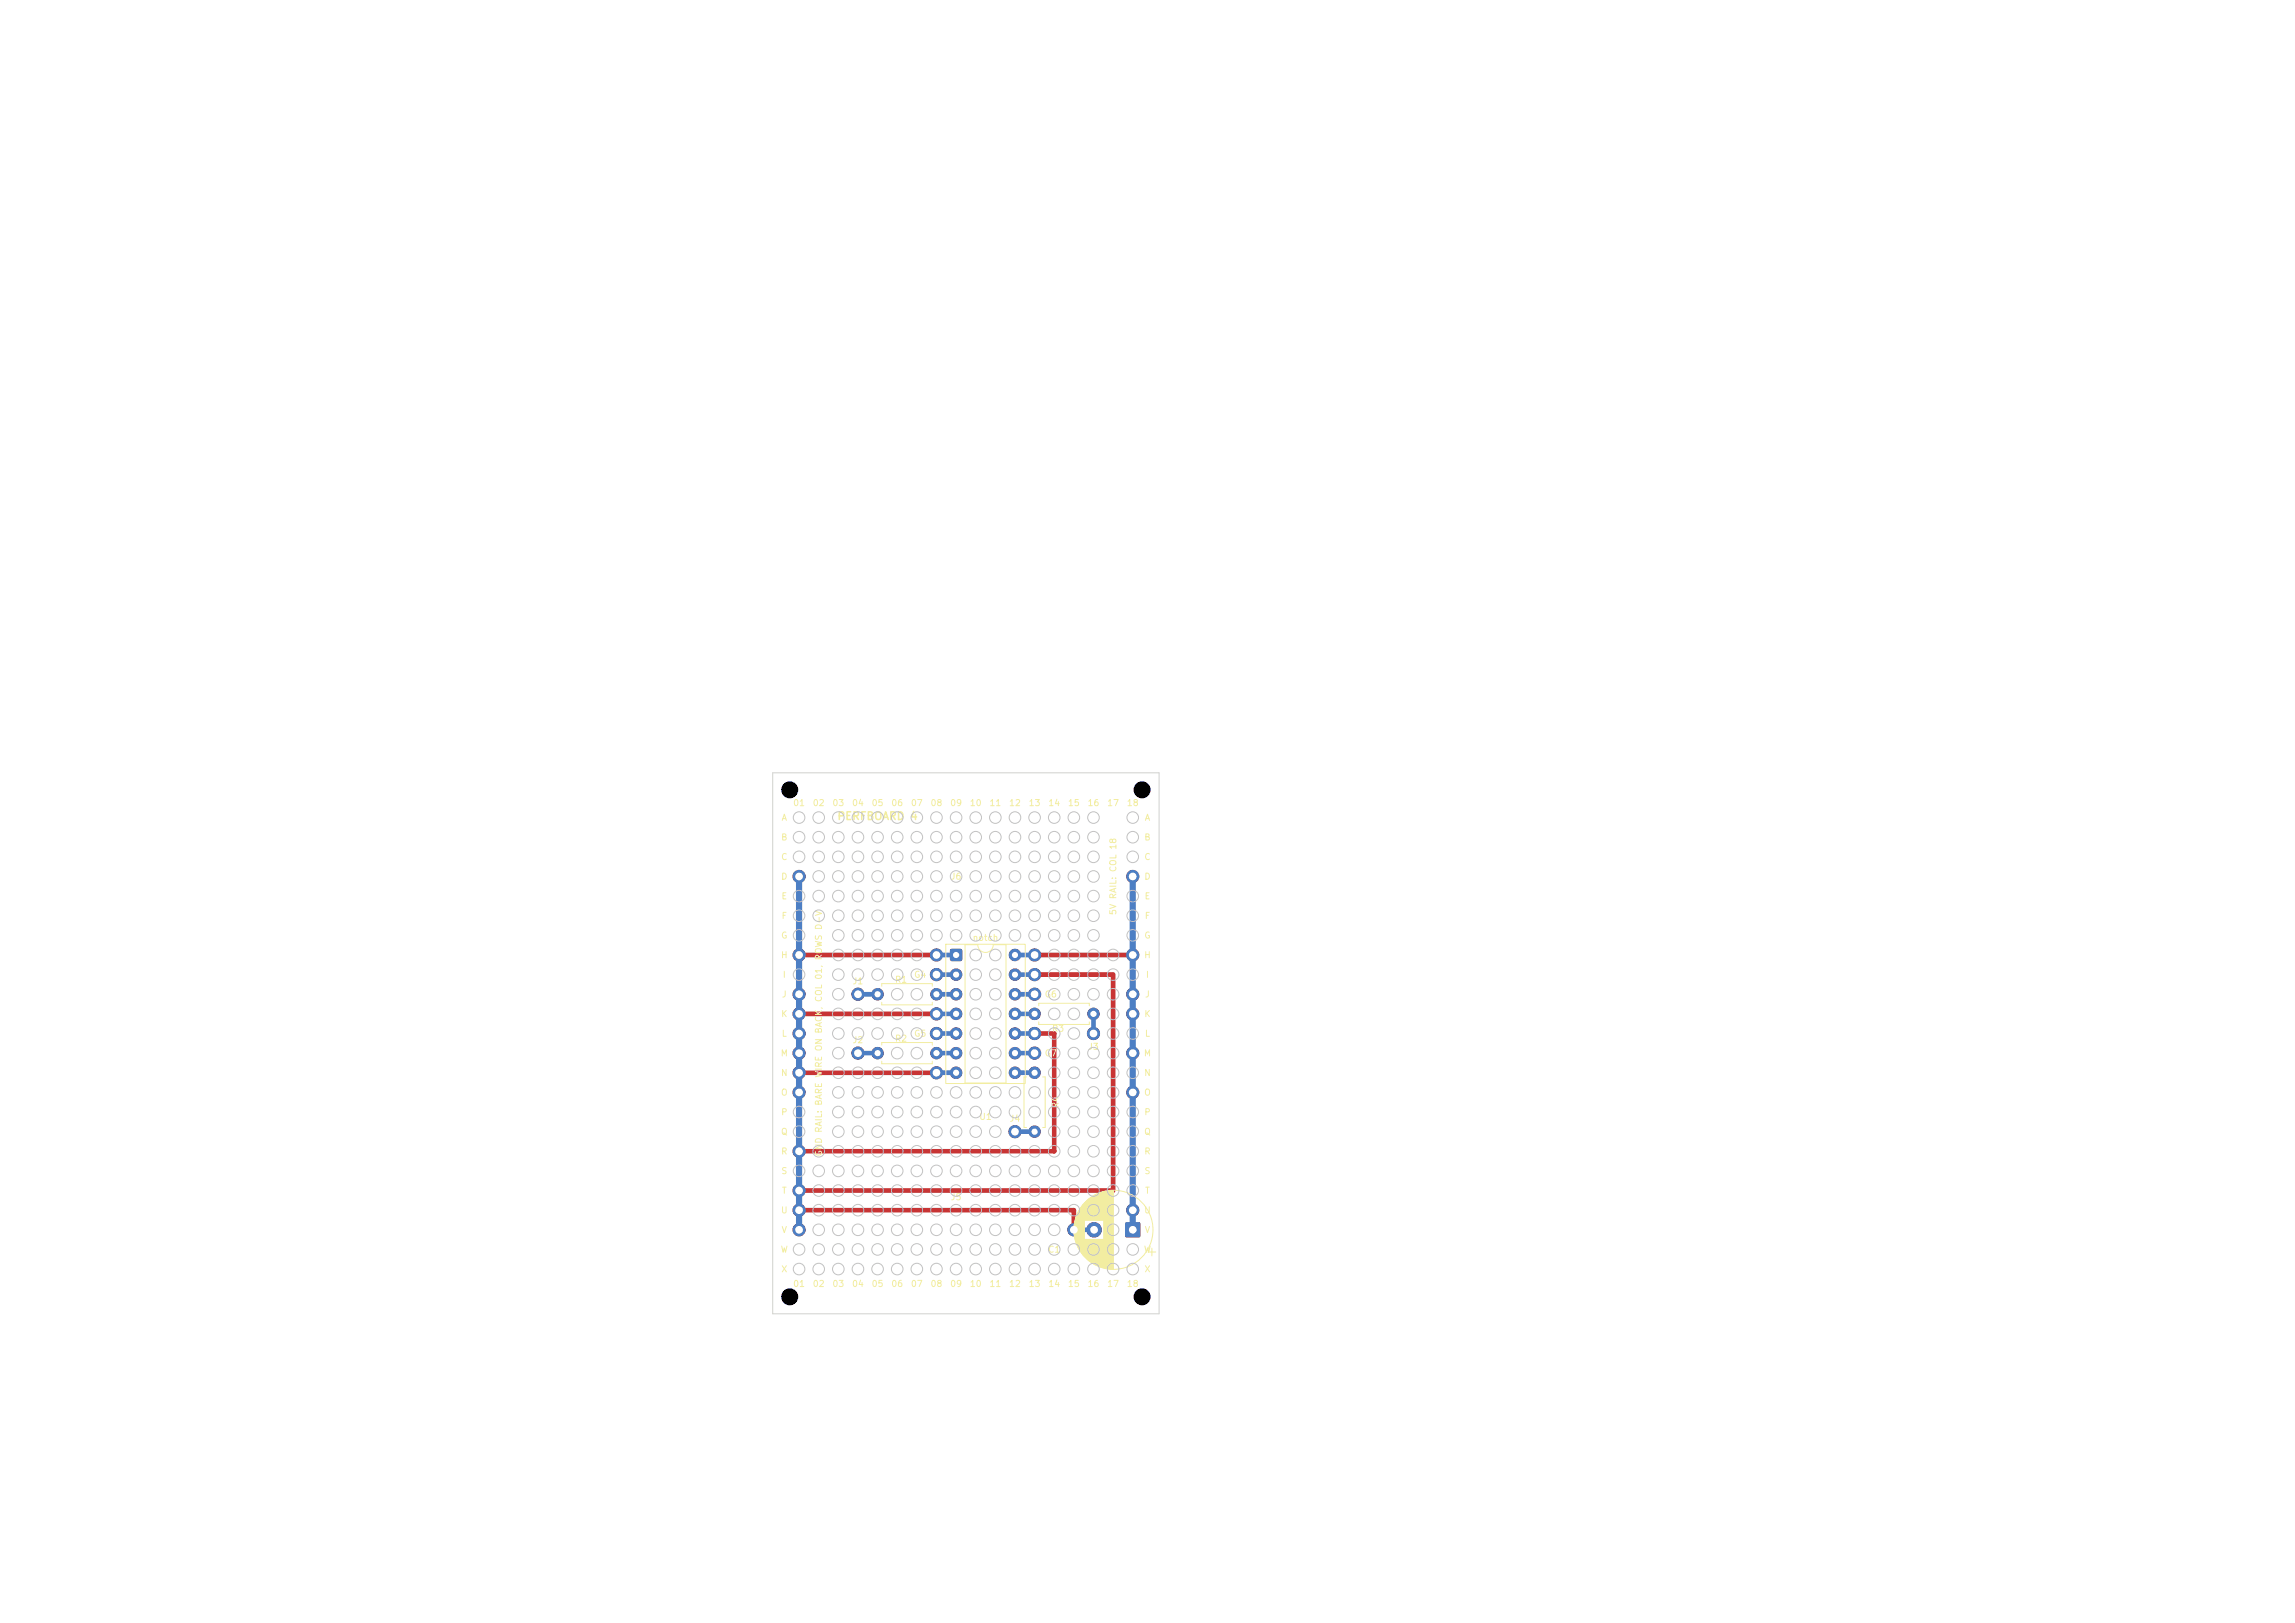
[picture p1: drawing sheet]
<svg xmlns="http://www.w3.org/2000/svg" width="297mm" height="210mm" viewBox="0 0 297 210" stroke-linecap="round" stroke-linejoin="round" font-family="sans-serif">
<defs><g id="words">
<text font-size="1" fill="#f2eda1" x="108.3" y="106.3">PERFBOARD 4</text>
<g font-size=".8" fill="#f2eda1">
<text x="101.1" y="106.4">A</text>
<text x="102.6" y="104.5">01</text>
<text x="105.1" y="104.5">02</text>
<text x="107.6" y="104.5">03</text>
<text x="110.2" y="104.5">04</text>
<text x="112.7" y="104.5">05</text>
<text x="115.3" y="104.5">06</text>
<text x="117.8" y="104.5">07</text>
<text x="120.3" y="104.5">08</text>
<text x="122.9" y="104.5">09</text>
<text x="125.4" y="104.5">10</text>
<text x="128" y="104.5">11</text>
<text x="130.5" y="104.5">12</text>
<text x="133" y="104.5">13</text>
<text x="135.6" y="104.5">14</text>
<text x="138.1" y="104.5">15</text>
<text x="140.7" y="104.5">16</text>
<text x="143.2" y="104.5">17</text>
<text x="145.7" y="104.5">18</text>
<text x="148.1" y="106.4">A</text>
<text x="101" y="108.9">B</text>
<text x="101" y="111.5">C</text>
<text x="148" y="108.9">B</text>
<text x="148" y="111.5">C</text>
<text x="101" y="114">D</text>
<text x="101.1" y="116.6">E</text>
<text x="101.1" y="119.1">F</text>
<text x="123" y="114">J6</text>
<text x="144.7" y="118.5" transform="rotate(-90 144.7 118.5)">5V RAIL: COL 18</text>
<text x="148" y="114">D</text>
<text x="148.1" y="116.6">E</text>
<text x="148.1" y="119.1">F</text>
<text x="101" y="124.2">H</text>
<text x="101" y="121.6">G</text>
<text x="125.8" y="121.9">notch</text>
<text x="148" y="124.2">H</text>
<text x="148" y="121.6">G</text>
<text x="101" y="131.8">K</text>
<text x="101.1" y="129.3">J</text>
<text x="101.2" y="126.7">I</text>
<text x="110.3" y="127.6">J1</text>
<text x="115.7" y="127.4">R1</text>
<text x="118.2" y="126.7">G4</text>
<text x="135.1" y="129.3">G6</text>
<text x="148" y="131.8">K</text>
<text x="148.1" y="129.3">J</text>
<text x="148.2" y="126.7">I</text>
<text x="101" y="136.9">M</text>
<text x="101.1" y="134.3">L</text>
<text x="110.3" y="135.2">J2</text>
<text x="115.7" y="135">R2</text>
<text x="118.2" y="134.3">G5</text>
<text x="135.1" y="136.9">G7</text>
<text x="136.1" y="133.7">R3</text>
<text x="140.7" y="136">J3</text>
<text x="148" y="136.9">M</text>
<text x="148.1" y="134.3">L</text>
<text x="101" y="139.4">N</text>
<text x="101" y="142">O</text>
<text x="137.2" y="143.5" transform="rotate(-90 137.2 143.5)">R4</text>
<text x="148" y="139.4">N</text>
<text x="148" y="142">O</text>
<text x="101" y="147">Q</text>
<text x="101" y="144.5">P</text>
<text x="101" y="149.6">R</text>
<text x="106.6" y="149.7" transform="rotate(-90 106.6 149.7)">GND RAIL: BARE WIRE ON BACK, COL 01, ROWS D-V</text>
<text x="126.7" y="145.1">U1</text>
<text x="130.6" y="145.3">J4</text>
<text x="148" y="147">Q</text>
<text x="148" y="144.5">P</text>
<text x="148" y="149.6">R</text>
<text x="101" y="152.1">S</text>
<text x="101.1" y="154.7">T</text>
<text x="123" y="155.5">J5</text>
<text x="148" y="152.1">S</text>
<text x="148.1" y="154.7">T</text>
<text x="101" y="157.2">U</text>
<text x="101.1" y="159.7">V</text>
<text x="148" y="157.2">U</text>
<text x="148.1" y="159.7">V</text>
<text x="101" y="162.3">W</text>
<text x="101" y="164.8">X</text>
<text x="102.6" y="166.7">01</text>
<text x="105.1" y="166.7">02</text>
<text x="107.6" y="166.7">03</text>
<text x="110.2" y="166.7">04</text>
<text x="112.7" y="166.7">05</text>
<text x="115.3" y="166.7">06</text>
<text x="117.8" y="166.7">07</text>
<text x="120.3" y="166.7">08</text>
<text x="122.9" y="166.7">09</text>
<text x="125.4" y="166.7">10</text>
<text x="128" y="166.7">11</text>
<text x="130.5" y="166.7">12</text>
<text x="133" y="166.7">13</text>
<text x="135.6" y="162.3">C1</text>
<text x="135.6" y="166.7">14</text>
<text x="138.1" y="166.7">15</text>
<text x="140.7" y="166.7">16</text>
<text x="143.2" y="166.7">17</text>
<text x="145.7" y="166.7">18</text>
<text x="148" y="162.3">W</text>
<text x="148" y="164.8">X</text>
</g>
</g></defs>
<g fill="#c83434">
<path d="M145.7 158.2l.1-.1h1.5l.2 .1 .1 .2v1.5l-.1 .2h-.2h-1.5h-.1l-.1-.2v-1.5z"/>
<path d="M123 122.8h.2h1.3v.2v1.3l-.2 .1-1.3-.1-.1-.2z"/>
<circle cx="146.6" cy="113.4" r=".85"/>
<circle cx="133.9" cy="128.6" r=".85"/>
<circle cx="121.2" cy="126.1" r=".85"/>
<circle cx="121.2" cy="133.7" r=".85"/>
<circle cx="133.9" cy="136.3" r=".85"/>
<circle cx="103.4" cy="113.4" r=".85"/>
<circle cx="133.9" cy="138.8" r=".8"/>
<circle cx="133.9" cy="146.4" r=".8"/>
<circle cx="103.4" cy="159.1" r=".85"/>
<circle cx="146.6" cy="156.6" r=".85"/>
<circle cx="121.2" cy="128.6" r=".8"/>
<circle cx="113.6" cy="128.6" r=".8"/>
<circle cx="146.6" cy="136.3" r=".85"/>
<circle cx="111" cy="136.3" r=".85"/>
<circle cx="103.4" cy="136.3" r=".85"/>
<circle cx="146.6" cy="131.2" r=".85"/>
<circle cx="141.5" cy="133.7" r=".85"/>
<circle cx="103.4" cy="133.7" r=".85"/>
<circle cx="141.6" cy="159.1" r="1"/>
<circle cx="146.6" cy="141.3" r=".85"/>
<circle cx="131.4" cy="146.4" r=".85"/>
<circle cx="103.4" cy="141.3" r=".85"/>
<circle cx="121.2" cy="136.3" r=".8"/>
<circle cx="113.6" cy="136.3" r=".8"/>
<circle cx="146.6" cy="128.6" r=".85"/>
<circle cx="111" cy="128.6" r=".85"/>
<circle cx="103.4" cy="128.6" r=".85"/>
<circle cx="133.9" cy="131.2" r=".8"/>
<circle cx="141.5" cy="131.2" r=".8"/>
<circle cx="123.7" cy="126.1" r=".8"/>
<circle cx="123.7" cy="128.6" r=".8"/>
<circle cx="123.7" cy="131.2" r=".8"/>
<circle cx="123.7" cy="133.7" r=".8"/>
<circle cx="123.7" cy="136.3" r=".8"/>
<circle cx="123.7" cy="138.8" r=".8"/>
<circle cx="131.3" cy="138.8" r=".8"/>
<circle cx="131.3" cy="136.3" r=".8"/>
<circle cx="131.3" cy="133.7" r=".8"/>
<circle cx="131.3" cy="131.2" r=".8"/>
<circle cx="131.3" cy="128.6" r=".8"/>
<circle cx="131.3" cy="126.1" r=".8"/>
<circle cx="131.3" cy="123.6" r=".8"/>
<circle cx="146.6" cy="123.6" r=".85"/>
<circle cx="133.9" cy="123.6" r=".85"/>
<circle cx="103.4" cy="138.8" r=".85"/>
<circle cx="103.4" cy="131.2" r=".85"/>
<circle cx="103.4" cy="123.6" r=".85"/>
<circle cx="103.4" cy="154" r=".85"/>
<circle cx="121.2" cy="123.6" r=".85"/>
<circle cx="103.4" cy="156.6" r=".85"/>
<circle cx="121.2" cy="131.2" r=".85"/>
<circle cx="133.9" cy="126.1" r=".85"/>
<circle cx="139" cy="159.1" r=".85"/>
<circle cx="133.9" cy="133.7" r=".85"/>
<circle cx="121.2" cy="138.8" r=".85"/>
<circle cx="103.4" cy="149" r=".85"/>
</g>
<path d="M103.4 123.6h17.8M103.4 138.8h17.8M103.4 131.2h17.8M133.9 123.6h12.7M133.9 126.1h10.1v28h-40.6M133.9 133.7h2.5v15.3h-33M103.4 156.6h35.6v2.5" fill="none" stroke="#c83434" stroke-width=".6"/>
<g fill="#4d7fc4">
<path d="M145.7 158.2l.1-.1h1.5l.2 .1 .1 .2v1.5l-.1 .2h-.2h-1.5h-.1l-.1-.2v-1.5z"/>
<path d="M123 122.8h.2h1.3v.2v1.3l-.2 .1-1.3-.1-.1-.2z"/>
<circle cx="146.6" cy="113.4" r=".85"/>
<circle cx="133.9" cy="128.6" r=".85"/>
<circle cx="121.2" cy="126.1" r=".85"/>
<circle cx="121.2" cy="133.7" r=".85"/>
<circle cx="133.9" cy="136.3" r=".85"/>
<circle cx="103.4" cy="113.4" r=".85"/>
<circle cx="133.9" cy="138.8" r=".8"/>
<circle cx="133.9" cy="146.4" r=".8"/>
<circle cx="103.4" cy="159.1" r=".85"/>
<circle cx="146.6" cy="156.6" r=".85"/>
<circle cx="121.2" cy="128.6" r=".8"/>
<circle cx="113.6" cy="128.6" r=".8"/>
<circle cx="146.6" cy="136.3" r=".85"/>
<circle cx="111" cy="136.3" r=".85"/>
<circle cx="103.4" cy="136.3" r=".85"/>
<circle cx="146.6" cy="131.2" r=".85"/>
<circle cx="141.5" cy="133.7" r=".85"/>
<circle cx="103.4" cy="133.7" r=".85"/>
<circle cx="141.6" cy="159.1" r="1"/>
<circle cx="146.6" cy="141.3" r=".85"/>
<circle cx="131.4" cy="146.4" r=".85"/>
<circle cx="103.4" cy="141.3" r=".85"/>
<circle cx="121.2" cy="136.3" r=".8"/>
<circle cx="113.6" cy="136.3" r=".8"/>
<circle cx="146.6" cy="128.6" r=".85"/>
<circle cx="111" cy="128.6" r=".85"/>
<circle cx="103.4" cy="128.6" r=".85"/>
<circle cx="133.9" cy="131.2" r=".8"/>
<circle cx="141.5" cy="131.2" r=".8"/>
<circle cx="123.7" cy="126.1" r=".8"/>
<circle cx="123.7" cy="128.6" r=".8"/>
<circle cx="123.7" cy="131.2" r=".8"/>
<circle cx="123.7" cy="133.7" r=".8"/>
<circle cx="123.7" cy="136.3" r=".8"/>
<circle cx="123.7" cy="138.8" r=".8"/>
<circle cx="131.3" cy="138.8" r=".8"/>
<circle cx="131.3" cy="136.3" r=".8"/>
<circle cx="131.3" cy="133.7" r=".8"/>
<circle cx="131.3" cy="131.2" r=".8"/>
<circle cx="131.3" cy="128.6" r=".8"/>
<circle cx="131.3" cy="126.1" r=".8"/>
<circle cx="131.3" cy="123.6" r=".8"/>
<circle cx="146.6" cy="123.6" r=".85"/>
<circle cx="133.9" cy="123.6" r=".85"/>
<circle cx="103.4" cy="138.8" r=".85"/>
<circle cx="103.4" cy="131.2" r=".85"/>
<circle cx="103.4" cy="123.6" r=".85"/>
<circle cx="103.4" cy="154" r=".85"/>
<circle cx="121.2" cy="123.6" r=".85"/>
<circle cx="103.4" cy="156.6" r=".85"/>
<circle cx="121.2" cy="131.2" r=".85"/>
<circle cx="133.9" cy="126.1" r=".85"/>
<circle cx="139" cy="159.1" r=".85"/>
<circle cx="133.9" cy="133.7" r=".85"/>
<circle cx="121.2" cy="138.8" r=".85"/>
<circle cx="103.4" cy="149" r=".85"/>
</g>
<g fill="none" stroke="#4d7fc4" stroke-width=".6">
<path d="M111 128.7h2.6M111 136.3h2.6M121.2 123.6h2.5M121.2 133.7h2.5M121.2 131.2h2.5M121.2 138.8h2.5M121.2 126.1h2.5M121.2 128.7h2.5M121.2 136.3h2.5M131.3 123.6h2.6M131.3 133.7h2.6M131.3 131.2h2.6"/>
<path d="M131.3 138.8h2.6M131.3 126.1h2.6M131.3 128.7h2.6M131.3 136.3h2.6M141.5 131.2v2.5M131.3 146.4h2.6M139 159.1h2.5"/>
</g>
<path d="M103.4 113.4v45.7M146.6 113.4v45.7" fill="none" stroke="#4d7fc4" stroke-width=".8"/>
<g fill="none" stroke="#f2eda1" stroke-width=".13">
<path d="M114.1 127.6v-.3h6.5v.3M114.1 129.7v.3h6.5v-.3M114.1 135.2v-.3h6.5v.3M114.1 137.3v.3h6.5v-.3M122.4 122.2h10.3v18h-10.3zM124.9 122.2h1.6a1 1 0 0 0 1 1 1 1 0 0 0 1-1h1.7v17.9h-5.3zM132.8 139.4h-.3v6.5h.3M134.4 130.2v-.4h6.6v.4M134.4 132.2v.4h6.6v-.4M134.9 139.4h.4v6.5h-.4M139 158.5v1.2M139 158.3v1.7"/>
<path d="M139.1 158.1v2.1M139.1 157.9v2.5M139.2 157.8v2.7M139.2 157.6v3M139.3 157.5v3.3M139.3 157.4v3.5M139.3 157.3v3.7M139.4 157.2v3.9M139.4 157.1v4.1M139.4 157v4.3M139.5 156.9v4.4M139.5 156.8v4.6"/>
<path d="M139.6 156.8v4.7M139.6 156.7v4.9M139.7 156.6v5M139.7 156.6v5.1M139.7 156.5v5.3M139.8 156.4v5.4M139.8 156.4v5.5M139.8 156.3v5.7M139.9 156.2v5.8M139.9 156.2v5.9M140 156.1v6M140 156.1v6.1"/>
<path d="M140.1 156v6.2M140.1 156v6.3M140.1 155.9v6.4M140.2 155.9v6.5M140.2 155.8v6.6M140.2 155.8v6.7M140.3 155.7v6.8M140.3 155.7v6.9M140.4 155.7v2.2M140.4 155.6v2.3M140.5 155.6v2.3M140.5 155.5v2.4"/>
<path d="M140.6 155.5v2.4M140.6 155.4v2.5M140.7 155.3v2.6M140.8 155.3v2.6M140.8 155.2v2.7M140.9 155.2v2.7M140.9 155.1v2.8M141 155.1v2.8M141.1 155v2.9M141.2 155v2.9M141.2 154.9v3M141.3 154.9v3"/>
<path d="M141.4 154.8v3.1M141.5 154.8v3.1M141.5 154.7v3.2M141.6 154.7v3.2M141.7 154.6v3.3M141.8 154.6v3.3M141.9 154.5v3.4M142 154.5v3.4M142.1 154.5v3.4M142.1 154.4v3.5M142.2 154.4v3.5M142.3 154.4v3.5"/>
<path d="M142.4 154.3v3.6M142.5 154.3v3.6M142.6 154.3v3.6M142.7 154.2v3.7M142.8 154.2v3.7M142.8 154.2v9.9M142.9 154.2v9.9M143 154.2v9.9M143.1 154.1v10M143.2 154.1v10M143.3 154.1v10M143.3 154.1v10.1"/>
<path d="M143.4 154.1v10.1M143.5 154.1v10.1M143.6 154.1v10.1M143.7 154.1v10.1M143.8 154.1v10.1M143.9 154.1v10.1M144 154.1v10.1M144.1 154.1v10.1M140.4 160.4v2.2M140.4 160.4v2.3M140.5 160.4v2.3M140.5 160.4v2.4"/>
<path d="M140.6 160.4v2.4M140.6 160.4v2.5M140.7 160.4v2.5M140.7 160.4v2.6M140.8 160.4v2.6M140.9 160.4v2.7M141 160.4v2.8M141.1 160.4v2.8M141.1 160.4v2.9M141.2 160.4v2.9M141.2 160.4v3M141.3 160.4v3"/>
<path d="M141.4 160.4v3M141.4 160.4v3.1M141.5 160.4v3.1M141.6 160.4v3.1M141.6 160.4v3.2M141.7 160.4v3.2M141.8 160.4v3.3M141.9 160.4v3.3M142 160.4v3.4M142.1 160.4v3.4M142.2 160.4v3.4M142.2 160.4v3.5"/>
<path d="M142.3 160.4v3.5M142.4 160.4v3.5M142.5 160.4v3.6M142.6 160.4v3.6M142.7 160.4v3.6M142.8 160.4v3.6M148.6 162h1M149.1 161.5v1"/>
<circle cx="144.1" cy="159.1" r="5.1"/>
</g>
<g fill="none" stroke="#c2c2c2" stroke-width=".13">
<circle cx="103.4" cy="115.9" r=".75"/>
<circle cx="103.4" cy="118.5" r=".75"/>
<circle cx="103.4" cy="110.9" r=".75"/>
<circle cx="103.4" cy="105.8" r=".75"/>
<circle cx="103.4" cy="108.3" r=".75"/>
<circle cx="105.9" cy="113.4" r=".75"/>
<circle cx="105.9" cy="118.5" r=".75"/>
<circle cx="105.9" cy="108.3" r=".75"/>
<circle cx="105.9" cy="115.9" r=".75"/>
<circle cx="105.9" cy="105.8" r=".75"/>
<circle cx="105.9" cy="110.9" r=".75"/>
<circle cx="108.5" cy="110.9" r=".75"/>
<circle cx="108.5" cy="115.9" r=".75"/>
<circle cx="108.5" cy="105.8" r=".75"/>
<circle cx="108.5" cy="108.3" r=".75"/>
<circle cx="108.5" cy="113.4" r=".75"/>
<circle cx="108.5" cy="118.5" r=".75"/>
<circle cx="111" cy="118.5" r=".75"/>
<circle cx="111" cy="110.9" r=".75"/>
<circle cx="111" cy="115.9" r=".75"/>
<circle cx="111" cy="105.8" r=".75"/>
<circle cx="111" cy="108.3" r=".75"/>
<circle cx="111" cy="113.4" r=".75"/>
<circle cx="113.6" cy="110.9" r=".75"/>
<circle cx="113.6" cy="118.5" r=".75"/>
<circle cx="113.6" cy="105.8" r=".75"/>
<circle cx="113.6" cy="113.4" r=".75"/>
<circle cx="113.6" cy="108.3" r=".75"/>
<circle cx="113.6" cy="115.9" r=".75"/>
<circle cx="116.1" cy="118.5" r=".75"/>
<circle cx="116.1" cy="110.9" r=".75"/>
<circle cx="116.1" cy="115.9" r=".75"/>
<circle cx="116.1" cy="105.8" r=".75"/>
<circle cx="116.1" cy="108.3" r=".75"/>
<circle cx="116.1" cy="113.4" r=".75"/>
<circle cx="118.6" cy="108.3" r=".75"/>
<circle cx="118.6" cy="110.9" r=".75"/>
<circle cx="118.6" cy="115.9" r=".75"/>
<circle cx="118.6" cy="105.8" r=".75"/>
<circle cx="118.6" cy="118.5" r=".75"/>
<circle cx="118.6" cy="113.4" r=".75"/>
<circle cx="121.2" cy="105.8" r=".75"/>
<circle cx="121.2" cy="110.9" r=".75"/>
<circle cx="121.2" cy="113.4" r=".75"/>
<circle cx="121.2" cy="118.5" r=".75"/>
<circle cx="121.2" cy="108.3" r=".75"/>
<circle cx="121.2" cy="115.9" r=".75"/>
<circle cx="123.7" cy="115.9" r=".75"/>
<circle cx="123.7" cy="105.8" r=".75"/>
<circle cx="123.7" cy="118.5" r=".75"/>
<circle cx="123.7" cy="110.9" r=".75"/>
<circle cx="123.7" cy="113.4" r=".75"/>
<circle cx="123.7" cy="108.3" r=".75"/>
<circle cx="126.3" cy="105.8" r=".75"/>
<circle cx="126.3" cy="118.5" r=".75"/>
<circle cx="126.3" cy="108.3" r=".75"/>
<circle cx="126.3" cy="110.9" r=".75"/>
<circle cx="126.3" cy="113.4" r=".75"/>
<circle cx="126.3" cy="115.9" r=".75"/>
<circle cx="128.8" cy="108.3" r=".75"/>
<circle cx="128.8" cy="113.4" r=".75"/>
<circle cx="128.8" cy="110.9" r=".75"/>
<circle cx="128.8" cy="105.8" r=".75"/>
<circle cx="128.8" cy="115.9" r=".75"/>
<circle cx="128.8" cy="118.5" r=".75"/>
<circle cx="131.3" cy="105.8" r=".75"/>
<circle cx="131.3" cy="110.9" r=".75"/>
<circle cx="131.3" cy="113.4" r=".75"/>
<circle cx="131.3" cy="118.5" r=".75"/>
<circle cx="131.3" cy="108.3" r=".75"/>
<circle cx="131.3" cy="115.9" r=".75"/>
<circle cx="133.9" cy="118.5" r=".75"/>
<circle cx="133.9" cy="110.9" r=".75"/>
<circle cx="133.9" cy="115.9" r=".75"/>
<circle cx="133.9" cy="105.8" r=".75"/>
<circle cx="133.9" cy="113.4" r=".75"/>
<circle cx="133.9" cy="108.3" r=".75"/>
<circle cx="136.4" cy="108.3" r=".75"/>
<circle cx="136.4" cy="110.9" r=".75"/>
<circle cx="136.4" cy="115.9" r=".75"/>
<circle cx="136.4" cy="105.8" r=".75"/>
<circle cx="136.4" cy="113.4" r=".75"/>
<circle cx="136.4" cy="118.5" r=".75"/>
<circle cx="139" cy="108.3" r=".75"/>
<circle cx="139" cy="115.9" r=".75"/>
<circle cx="139" cy="105.8" r=".75"/>
<circle cx="139" cy="113.4" r=".75"/>
<circle cx="139" cy="110.9" r=".75"/>
<circle cx="139" cy="118.5" r=".75"/>
<circle cx="141.5" cy="108.3" r=".75"/>
<circle cx="141.5" cy="110.9" r=".75"/>
<circle cx="141.5" cy="115.9" r=".75"/>
<circle cx="141.5" cy="105.8" r=".75"/>
<circle cx="141.5" cy="113.4" r=".75"/>
<circle cx="141.5" cy="118.5" r=".75"/>
<circle cx="146.6" cy="105.8" r=".75"/>
<circle cx="146.6" cy="118.5" r=".75"/>
<circle cx="146.6" cy="115.9" r=".75"/>
<circle cx="146.6" cy="108.3" r=".75"/>
<circle cx="146.6" cy="110.9" r=".75"/>
<circle cx="103.4" cy="121" r=".75"/>
<circle cx="103.4" cy="126.1" r=".75"/>
<circle cx="108.5" cy="121" r=".75"/>
<circle cx="108.5" cy="123.6" r=".75"/>
<circle cx="108.5" cy="138.8" r=".75"/>
<circle cx="108.5" cy="133.7" r=".75"/>
<circle cx="108.5" cy="131.2" r=".75"/>
<circle cx="108.5" cy="128.6" r=".75"/>
<circle cx="108.5" cy="136.3" r=".75"/>
<circle cx="108.5" cy="126.1" r=".75"/>
<circle cx="111" cy="121" r=".75"/>
<circle cx="111" cy="123.6" r=".75"/>
<circle cx="111" cy="131.2" r=".75"/>
<circle cx="111" cy="133.7" r=".75"/>
<circle cx="111" cy="138.8" r=".75"/>
<circle cx="111" cy="126.1" r=".75"/>
<circle cx="113.6" cy="121" r=".75"/>
<circle cx="113.6" cy="123.6" r=".75"/>
<circle cx="113.6" cy="131.2" r=".75"/>
<circle cx="113.6" cy="133.7" r=".75"/>
<circle cx="113.6" cy="138.8" r=".75"/>
<circle cx="113.6" cy="126.1" r=".75"/>
<circle cx="116.1" cy="121" r=".75"/>
<circle cx="116.1" cy="123.6" r=".75"/>
<circle cx="116.1" cy="133.7" r=".75"/>
<circle cx="116.1" cy="128.6" r=".75"/>
<circle cx="116.1" cy="131.2" r=".75"/>
<circle cx="116.1" cy="138.8" r=".75"/>
<circle cx="116.1" cy="136.3" r=".75"/>
<circle cx="116.1" cy="126.1" r=".75"/>
<circle cx="118.6" cy="123.6" r=".75"/>
<circle cx="118.6" cy="121" r=".75"/>
<circle cx="118.6" cy="128.6" r=".75"/>
<circle cx="118.6" cy="133.7" r=".75"/>
<circle cx="118.6" cy="131.2" r=".75"/>
<circle cx="118.6" cy="138.8" r=".75"/>
<circle cx="118.6" cy="136.3" r=".75"/>
<circle cx="118.6" cy="126.1" r=".75"/>
<circle cx="121.2" cy="121" r=".75"/>
<circle cx="123.7" cy="121" r=".75"/>
<circle cx="126.3" cy="123.6" r=".75"/>
<circle cx="126.3" cy="121" r=".75"/>
<circle cx="126.3" cy="136.3" r=".75"/>
<circle cx="126.3" cy="131.2" r=".75"/>
<circle cx="126.3" cy="128.6" r=".75"/>
<circle cx="126.3" cy="138.8" r=".75"/>
<circle cx="126.3" cy="133.7" r=".75"/>
<circle cx="126.3" cy="126.1" r=".75"/>
<circle cx="128.8" cy="121" r=".75"/>
<circle cx="128.8" cy="123.6" r=".75"/>
<circle cx="128.8" cy="133.7" r=".75"/>
<circle cx="128.8" cy="131.2" r=".75"/>
<circle cx="128.8" cy="128.6" r=".75"/>
<circle cx="128.8" cy="138.8" r=".75"/>
<circle cx="128.8" cy="136.3" r=".75"/>
<circle cx="128.8" cy="126.1" r=".75"/>
<circle cx="131.3" cy="121" r=".75"/>
<circle cx="133.9" cy="121" r=".75"/>
<circle cx="136.4" cy="123.6" r=".75"/>
<circle cx="136.4" cy="121" r=".75"/>
<circle cx="136.4" cy="133.7" r=".75"/>
<circle cx="136.4" cy="138.8" r=".75"/>
<circle cx="136.4" cy="131.2" r=".75"/>
<circle cx="136.4" cy="136.3" r=".75"/>
<circle cx="136.4" cy="128.6" r=".75"/>
<circle cx="136.4" cy="126.1" r=".75"/>
<circle cx="139" cy="121" r=".75"/>
<circle cx="139" cy="123.6" r=".75"/>
<circle cx="139" cy="131.2" r=".75"/>
<circle cx="139" cy="133.7" r=".75"/>
<circle cx="139" cy="136.3" r=".75"/>
<circle cx="139" cy="128.6" r=".75"/>
<circle cx="139" cy="138.8" r=".75"/>
<circle cx="139" cy="126.1" r=".75"/>
<circle cx="141.5" cy="123.6" r=".75"/>
<circle cx="141.5" cy="121" r=".75"/>
<circle cx="141.5" cy="128.6" r=".75"/>
<circle cx="141.5" cy="138.8" r=".75"/>
<circle cx="141.5" cy="136.3" r=".75"/>
<circle cx="141.5" cy="126.1" r=".75"/>
<circle cx="144" cy="123.6" r=".75"/>
<circle cx="144" cy="133.7" r=".75"/>
<circle cx="144" cy="138.8" r=".75"/>
<circle cx="144" cy="128.6" r=".75"/>
<circle cx="144" cy="136.3" r=".75"/>
<circle cx="144" cy="131.2" r=".75"/>
<circle cx="144" cy="126.1" r=".75"/>
<circle cx="146.6" cy="121" r=".75"/>
<circle cx="146.6" cy="138.8" r=".75"/>
<circle cx="146.6" cy="133.7" r=".75"/>
<circle cx="146.6" cy="126.1" r=".75"/>
<circle cx="103.4" cy="146.4" r=".75"/>
<circle cx="103.4" cy="143.9" r=".75"/>
<circle cx="103.4" cy="151.5" r=".75"/>
<circle cx="105.9" cy="151.5" r=".75"/>
<circle cx="105.9" cy="154" r=".75"/>
<circle cx="105.9" cy="156.6" r=".75"/>
<circle cx="105.9" cy="149" r=".75"/>
<circle cx="105.9" cy="159.1" r=".75"/>
<circle cx="108.5" cy="143.9" r=".75"/>
<circle cx="108.5" cy="151.5" r=".75"/>
<circle cx="108.5" cy="156.6" r=".75"/>
<circle cx="108.5" cy="149" r=".75"/>
<circle cx="108.5" cy="154" r=".75"/>
<circle cx="108.5" cy="159.1" r=".75"/>
<circle cx="108.5" cy="141.3" r=".75"/>
<circle cx="108.5" cy="146.4" r=".75"/>
<circle cx="111" cy="149" r=".75"/>
<circle cx="111" cy="146.4" r=".75"/>
<circle cx="111" cy="151.5" r=".75"/>
<circle cx="111" cy="154" r=".75"/>
<circle cx="111" cy="143.9" r=".75"/>
<circle cx="111" cy="141.3" r=".75"/>
<circle cx="111" cy="159.1" r=".75"/>
<circle cx="111" cy="156.6" r=".75"/>
<circle cx="113.6" cy="143.9" r=".75"/>
<circle cx="113.6" cy="141.3" r=".75"/>
<circle cx="113.6" cy="146.4" r=".75"/>
<circle cx="113.6" cy="154" r=".75"/>
<circle cx="113.6" cy="151.5" r=".75"/>
<circle cx="113.6" cy="149" r=".75"/>
<circle cx="113.6" cy="159.1" r=".75"/>
<circle cx="113.6" cy="156.6" r=".75"/>
<circle cx="116.1" cy="151.5" r=".75"/>
<circle cx="116.1" cy="146.4" r=".75"/>
<circle cx="116.1" cy="154" r=".75"/>
<circle cx="116.1" cy="143.9" r=".75"/>
<circle cx="116.1" cy="156.6" r=".75"/>
<circle cx="116.1" cy="141.3" r=".75"/>
<circle cx="116.1" cy="149" r=".75"/>
<circle cx="116.1" cy="159.1" r=".75"/>
<circle cx="118.6" cy="146.4" r=".75"/>
<circle cx="118.6" cy="154" r=".75"/>
<circle cx="118.6" cy="149" r=".75"/>
<circle cx="118.6" cy="159.1" r=".75"/>
<circle cx="118.6" cy="143.9" r=".75"/>
<circle cx="118.6" cy="156.6" r=".75"/>
<circle cx="118.6" cy="141.3" r=".75"/>
<circle cx="118.6" cy="151.5" r=".75"/>
<circle cx="121.2" cy="149" r=".75"/>
<circle cx="121.2" cy="154" r=".75"/>
<circle cx="121.2" cy="146.4" r=".75"/>
<circle cx="121.2" cy="151.5" r=".75"/>
<circle cx="121.2" cy="156.6" r=".75"/>
<circle cx="121.2" cy="141.3" r=".75"/>
<circle cx="121.2" cy="159.1" r=".75"/>
<circle cx="121.2" cy="143.9" r=".75"/>
<circle cx="123.7" cy="149" r=".75"/>
<circle cx="123.7" cy="154" r=".75"/>
<circle cx="123.7" cy="159.1" r=".75"/>
<circle cx="123.7" cy="143.9" r=".75"/>
<circle cx="123.7" cy="151.5" r=".75"/>
<circle cx="123.7" cy="141.3" r=".75"/>
<circle cx="123.7" cy="146.4" r=".75"/>
<circle cx="123.7" cy="156.6" r=".75"/>
<circle cx="126.3" cy="146.4" r=".75"/>
<circle cx="126.3" cy="154" r=".75"/>
<circle cx="126.3" cy="143.9" r=".75"/>
<circle cx="126.3" cy="151.5" r=".75"/>
<circle cx="126.3" cy="149" r=".75"/>
<circle cx="126.3" cy="159.1" r=".75"/>
<circle cx="126.3" cy="156.6" r=".75"/>
<circle cx="126.3" cy="141.3" r=".75"/>
<circle cx="128.8" cy="154" r=".75"/>
<circle cx="128.8" cy="141.3" r=".75"/>
<circle cx="128.8" cy="149" r=".75"/>
<circle cx="128.8" cy="151.5" r=".75"/>
<circle cx="128.8" cy="156.6" r=".75"/>
<circle cx="128.8" cy="146.4" r=".75"/>
<circle cx="128.8" cy="159.1" r=".75"/>
<circle cx="128.8" cy="143.9" r=".75"/>
<circle cx="131.3" cy="154" r=".75"/>
<circle cx="131.3" cy="141.3" r=".75"/>
<circle cx="131.3" cy="149" r=".75"/>
<circle cx="131.3" cy="151.5" r=".75"/>
<circle cx="131.3" cy="159.1" r=".75"/>
<circle cx="131.3" cy="156.6" r=".75"/>
<circle cx="131.3" cy="143.9" r=".75"/>
<circle cx="133.9" cy="156.6" r=".75"/>
<circle cx="133.9" cy="151.5" r=".75"/>
<circle cx="133.9" cy="154" r=".75"/>
<circle cx="133.9" cy="159.1" r=".75"/>
<circle cx="133.9" cy="149" r=".75"/>
<circle cx="133.9" cy="143.9" r=".75"/>
<circle cx="133.9" cy="141.3" r=".75"/>
<circle cx="136.4" cy="141.3" r=".75"/>
<circle cx="136.4" cy="151.5" r=".75"/>
<circle cx="136.4" cy="154" r=".75"/>
<circle cx="136.4" cy="143.9" r=".75"/>
<circle cx="136.4" cy="159.1" r=".75"/>
<circle cx="136.4" cy="149" r=".75"/>
<circle cx="136.4" cy="146.4" r=".75"/>
<circle cx="136.4" cy="156.6" r=".75"/>
<circle cx="139" cy="149" r=".75"/>
<circle cx="139" cy="154" r=".75"/>
<circle cx="139" cy="141.3" r=".75"/>
<circle cx="139" cy="146.4" r=".75"/>
<circle cx="139" cy="143.9" r=".75"/>
<circle cx="139" cy="151.5" r=".75"/>
<circle cx="139" cy="156.6" r=".75"/>
<circle cx="141.5" cy="146.4" r=".75"/>
<circle cx="141.5" cy="154" r=".75"/>
<circle cx="141.5" cy="149" r=".75"/>
<circle cx="141.5" cy="151.5" r=".75"/>
<circle cx="141.5" cy="141.3" r=".75"/>
<circle cx="141.5" cy="143.9" r=".75"/>
<circle cx="141.5" cy="156.6" r=".75"/>
<circle cx="144" cy="151.5" r=".75"/>
<circle cx="144" cy="146.4" r=".75"/>
<circle cx="144" cy="156.6" r=".75"/>
<circle cx="144" cy="143.9" r=".75"/>
<circle cx="144" cy="149" r=".75"/>
<circle cx="144" cy="154" r=".75"/>
<circle cx="144" cy="141.3" r=".75"/>
<circle cx="144" cy="159.1" r=".75"/>
<circle cx="146.6" cy="143.9" r=".75"/>
<circle cx="146.6" cy="151.5" r=".75"/>
<circle cx="146.6" cy="146.4" r=".75"/>
<circle cx="146.6" cy="154" r=".75"/>
<circle cx="146.6" cy="149" r=".75"/>
<circle cx="103.4" cy="164.2" r=".75"/>
<circle cx="103.4" cy="161.7" r=".75"/>
<circle cx="105.9" cy="161.7" r=".75"/>
<circle cx="105.9" cy="164.2" r=".75"/>
<circle cx="108.5" cy="164.2" r=".75"/>
<circle cx="108.5" cy="161.7" r=".75"/>
<circle cx="111" cy="164.2" r=".75"/>
<circle cx="111" cy="161.7" r=".75"/>
<circle cx="113.6" cy="164.2" r=".75"/>
<circle cx="113.6" cy="161.7" r=".75"/>
<circle cx="116.1" cy="164.2" r=".75"/>
<circle cx="116.1" cy="161.7" r=".75"/>
<circle cx="118.6" cy="164.2" r=".75"/>
<circle cx="118.6" cy="161.7" r=".75"/>
<circle cx="121.2" cy="164.2" r=".75"/>
<circle cx="121.2" cy="161.7" r=".75"/>
<circle cx="123.7" cy="164.2" r=".75"/>
<circle cx="123.7" cy="161.7" r=".75"/>
<circle cx="126.3" cy="164.2" r=".75"/>
<circle cx="126.3" cy="161.7" r=".75"/>
<circle cx="128.8" cy="164.2" r=".75"/>
<circle cx="128.8" cy="161.7" r=".75"/>
<circle cx="131.3" cy="164.2" r=".75"/>
<circle cx="131.3" cy="161.7" r=".75"/>
<circle cx="133.9" cy="164.2" r=".75"/>
<circle cx="133.9" cy="161.7" r=".75"/>
<circle cx="136.4" cy="161.7" r=".75"/>
<circle cx="136.4" cy="164.2" r=".75"/>
<circle cx="139" cy="164.2" r=".75"/>
<circle cx="139" cy="161.7" r=".75"/>
<circle cx="141.5" cy="164.2" r=".75"/>
<circle cx="141.5" cy="161.7" r=".75"/>
<circle cx="144" cy="164.2" r=".75"/>
<circle cx="144" cy="161.7" r=".75"/>
<circle cx="146.6" cy="164.2" r=".75"/>
<circle cx="146.6" cy="161.7" r=".75"/>
</g>
<path d="M100 100h50v70h-50z" fill="none" stroke="#d0d2cd" stroke-width=".13"/>
<g fill="#fff">
<circle cx="146.6" cy="123.6" r=".5"/>
<circle cx="133.9" cy="123.6" r=".5"/>
<circle cx="103.4" cy="138.8" r=".5"/>
<circle cx="103.4" cy="131.2" r=".5"/>
<circle cx="103.4" cy="123.6" r=".5"/>
<circle cx="103.4" cy="154.1" r=".5"/>
<circle cx="121.2" cy="123.6" r=".5"/>
<circle cx="103.4" cy="156.6" r=".5"/>
<circle cx="121.2" cy="131.2" r=".5"/>
<circle cx="133.9" cy="126.1" r=".5"/>
<circle cx="139" cy="159.1" r=".5"/>
<circle cx="133.9" cy="133.7" r=".5"/>
<circle cx="121.2" cy="138.8" r=".5"/>
<circle cx="103.4" cy="149" r=".5"/>
</g>
<circle cx="147.8" cy="102.2" r="1.1" fill="#000"/>
<g fill="#fff">
<circle cx="146.6" cy="113.4" r=".5"/>
<circle cx="133.9" cy="128.7" r=".5"/>
<circle cx="121.2" cy="126.1" r=".5"/>
<circle cx="121.2" cy="133.7" r=".5"/>
<circle cx="133.9" cy="136.3" r=".5"/>
<circle cx="103.4" cy="113.4" r=".5"/>
<circle cx="133.9" cy="138.8" r=".4"/>
<circle cx="133.9" cy="146.4" r=".4"/>
<circle cx="103.4" cy="159.1" r=".5"/>
<circle cx="146.6" cy="156.6" r=".5"/>
<circle cx="121.2" cy="128.6" r=".4"/>
<circle cx="113.6" cy="128.6" r=".4"/>
<circle cx="146.6" cy="136.3" r=".5"/>
<circle cx="111" cy="136.3" r=".5"/>
<circle cx="103.4" cy="136.3" r=".5"/>
</g>
<circle cx="102.2" cy="167.8" r="1.1" fill="#000"/>
<g fill="#fff">
<circle cx="146.6" cy="131.2" r=".5"/>
<circle cx="141.5" cy="133.7" r=".5"/>
<circle cx="103.4" cy="133.7" r=".5"/>
<circle cx="146.6" cy="159.1" r=".5"/>
<circle cx="141.6" cy="159.1" r=".5"/>
</g>
<circle cx="147.8" cy="167.8" r="1.1" fill="#000"/>
<g fill="#fff">
<circle cx="146.6" cy="141.4" r=".5"/>
<circle cx="131.3" cy="146.4" r=".5"/>
<circle cx="103.4" cy="141.4" r=".5"/>
</g>
<circle cx="102.2" cy="102.2" r="1.1" fill="#000"/>
<g fill="#fff">
<circle cx="121.2" cy="136.3" r=".4"/>
<circle cx="113.6" cy="136.3" r=".4"/>
<circle cx="146.6" cy="128.7" r=".5"/>
<circle cx="111" cy="128.7" r=".5"/>
<circle cx="103.4" cy="128.7" r=".5"/>
<circle cx="133.9" cy="131.2" r=".4"/>
<circle cx="141.5" cy="131.2" r=".4"/>
<circle cx="123.7" cy="123.6" r=".4"/>
<circle cx="123.7" cy="126.1" r=".4"/>
<circle cx="123.7" cy="128.6" r=".4"/>
<circle cx="123.7" cy="131.2" r=".4"/>
<circle cx="123.7" cy="133.7" r=".4"/>
<circle cx="123.7" cy="136.3" r=".4"/>
<circle cx="123.7" cy="138.8" r=".4"/>
<circle cx="131.3" cy="138.8" r=".4"/>
<circle cx="131.3" cy="136.3" r=".4"/>
<circle cx="131.3" cy="133.7" r=".4"/>
<circle cx="131.3" cy="131.2" r=".4"/>
<circle cx="131.3" cy="128.6" r=".4"/>
<circle cx="131.3" cy="126.1" r=".4"/>
<circle cx="131.3" cy="123.6" r=".4"/>
</g>
<use href="#words"/>
</svg>
